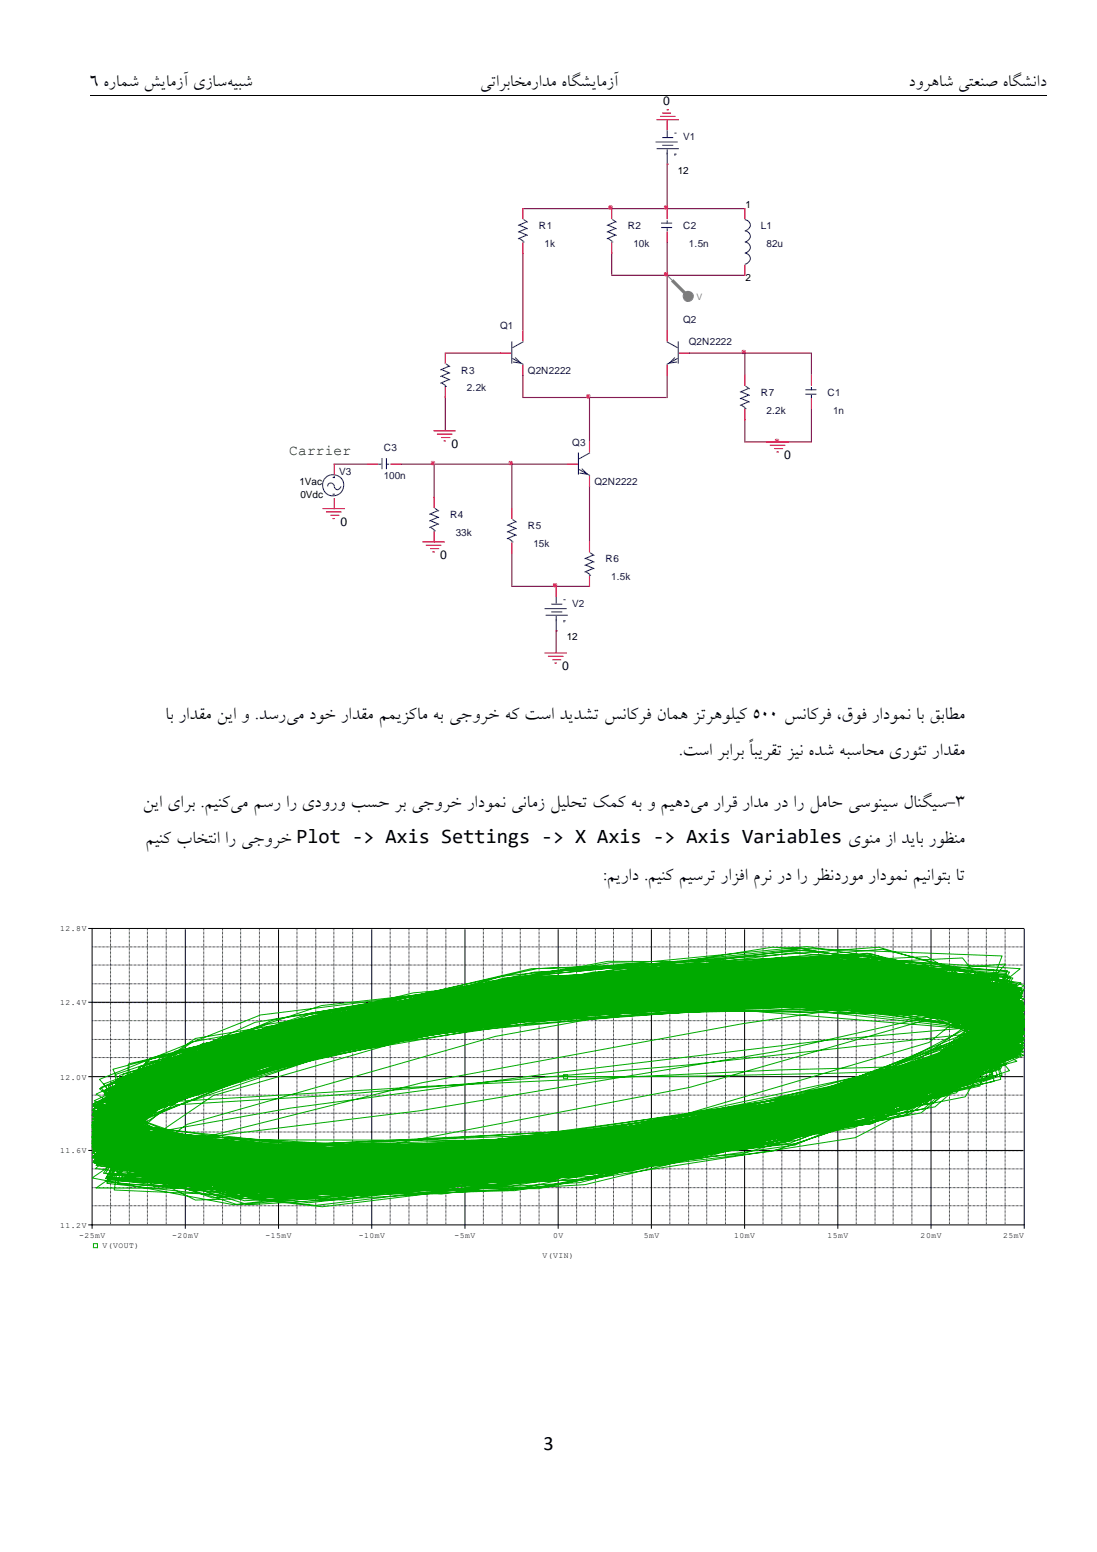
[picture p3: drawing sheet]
<svg xmlns="http://www.w3.org/2000/svg" width="210mm" height="297mm" viewBox="0 0 210 297" stroke-linecap="round" stroke-linejoin="round" font-family="sans-serif">
<defs><g id="words">
<g font-size="3.9">
<text x="32.5" y="137.5">با رادقم ن ای و .دسریم دوخ رادقم ممیزکام هب یجورخ هک تسا دیدشت سان کرف نامه زترهولیک 500 سان کرف ،قوف رادومن با قاب طم</text>
<text x="129.8" y="144.5">.تسا رابرب اً یبرقت ز نی هدش هبساحم یرو تئ رادقم</text>
<text x="27.2" y="154.4">ن ای یارب .مینکیم مسر ار یدورو بسح رب یجورخ رادومن یان مز لیلحت کمک هب و میهدیم رارق رادم رد ار لماح یسونیس لانگیس-3</text>
<text x="27.7" y="161.4">مینک باخ انت ار یجورخ Plot -&gt; Axis Settings -&gt; X Axis -&gt; Axis Variables یونم زا دی با روظنم</text>
<text x="115.3" y="168.4">:میراد .مینک میسرت راز اف مرن رد ار رظندروم رادومن م انی و بت ات</text>
<text x="104" y="277.5">3</text>
</g>
<g font-size="3.7">
<text x="17.2" y="16.4">6 هرامش شیامزآ یزاسهیبش</text>
<text x="91.8" y="16.4">ی اتراب خمرادم هاگشیامزآ</text>
<text x="173.9" y="16.4">دورهاش یتعنص هاگشاند</text>
</g>
<text font-size="2.8" fill="#004000" x="55.4" y="87">Carrier</text>
<g font-size="2.3">
<text x="127" y="20.1">0</text>
<text x="86.4" y="85.7">0</text>
<text x="150.1" y="87.9">0</text>
<text x="65.2" y="100.6">0</text>
<text x="84.3" y="107">0</text>
<text x="107.7" y="128.3">0</text>
</g>
<g font-size="1.9" fill="#000080">
<text x="130.8" y="26.9">V1</text>
<text x="103.2" y="43.9">R1</text>
<text x="104.2" y="47.3">1k</text>
<text x="120.2" y="43.9">R2</text>
<text x="121.2" y="47.3">10k</text>
<text x="130.8" y="43.9">C2</text>
<text x="131.9" y="47.3">1.5n</text>
<text x="145.7" y="43.9">L1</text>
<text x="146.7" y="47.3">82u</text>
<text x="95.8" y="63">Q1</text>
<text x="130.8" y="61.7">Q2</text>
<text x="131.9" y="66">Q2N2222</text>
<text x="88.3" y="71.5">R3</text>
<text x="101.1" y="71.5">Q2N2222</text>
<text x="89.4" y="74.9">2.2k</text>
<text x="145.7" y="75.8">R7</text>
<text x="158.4" y="75.8">C1</text>
<text x="146.7" y="79.2">2.2k</text>
<text x="159.5" y="79.2">1n</text>
<text x="73.5" y="86.4">C3</text>
<text x="109.6" y="85.3">Q3</text>
<text x="64.9" y="90.9">V3</text>
<text x="73.5" y="91.7">100n</text>
<text x="113.8" y="92.8">Q2N2222</text>
<text x="86.2" y="99.1">R4</text>
<text x="101.1" y="101.3">R5</text>
<text x="87.3" y="102.5">33k</text>
<text x="102.1" y="104.7">15k</text>
<text x="115.9" y="107.6">R6</text>
<text x="117" y="111.1">1.5k</text>
<text x="109.6" y="116.2">V2</text>
</g>
<g font-size="1.9">
<text x="129.7" y="33.2">12</text>
<text x="142.7" y="39.8">1</text>
<text x="142.7" y="53.9">2</text>
<text x="57.3" y="92.8">1Vac</text>
<text x="57.5" y="95.3">0Vdc</text>
<text x="108.5" y="122.5">12</text>
</g>
<text font-size="1.7" fill="#808080" x="133.4" y="57.5">V</text>
<g font-size="1.5">
<text x="11.5" y="178.3">12.8V</text>
<text x="11.5" y="192.4">12.4V</text>
<text x="11.5" y="206.6">12.0V</text>
<text x="11.5" y="220.7">11.6V</text>
<text x="11.5" y="235">11.2V</text>
<text x="15.1" y="236.9">-25mV</text>
<text x="19.6" y="238.8">V(VOUT)</text>
<text x="33" y="236.9">-20mV</text>
<text x="50.8" y="236.9">-15mV</text>
<text x="68.7" y="236.9">-10mV</text>
<text x="87" y="236.9">-5mV</text>
<text x="105.9" y="236.9">0V</text>
<text x="123.2" y="236.9">5mV</text>
<text x="140.6" y="236.9">10mV</text>
<text x="158.4" y="236.9">15mV</text>
<text x="176.3" y="236.9">20mV</text>
<text x="192" y="236.9">25mV</text>
<text x="103.8" y="240.8">V(VIN)</text>
</g>
</g></defs>
<g fill="none" stroke="#000" stroke-width=".19">
<path d="M17.2 18.3h183.1M17 177.7h179M17.6 177.8v57.3M21.2 177.7v56.5M24.8 177.7v56.5M28.2 177.7v56.5M31.8 177.7v56.5M35.5 177.9v56.4M39 177.7v56.5M42.6 177.7v56.5M46.1 177.7v56.5M49.7 177.7v56.5"/>
<path d="M53.3 177.9v56.4M56.9 177.7v56.5M60.4 177.7v56.5M63.9 177.7v56.5M67.5 177.7v56.5M71.2 177.9v56.4M74.7 177.7v56.5M78.3 177.7v56.5M81.8 177.7v56.5M85.4 177.7v56.5M89 177.9v56.4M92.5 177.7v56.5"/>
<path d="M96.1 177.7v56.5M99.6 177.7v56.5M103.2 177.7v56.5M106.9 177.9v56.4M110.4 177.7v56.5M114 177.7v56.5M117.4 177.7v56.5M121 177.7v56.5M124.7 177.9v56.4M128.2 177.7v56.5M131.8 177.7v56.5M135.3 177.7v56.5"/>
<path d="M138.9 177.7v56.5M142.6 177.9v56.4M146.1 177.7v56.5M149.7 177.7v56.5M153.1 177.7v56.5M156.7 177.7v56.5M160.4 177.9v56.4M163.9 177.7v56.5M167.5 177.7v56.5M171 177.7v56.5M174.6 177.7v56.5M178.2 177.9v56.4"/>
<path d="M181.8 177.7v56.5M185.4 177.7v56.5M188.8 177.7v56.5M192.4 177.7v56.5M196.1 177.8v57.3M17 191.8h.6M17.7 198.9h178.2M17.7 195.3h178.2M17.7 191.9h178.2M17.7 188.3h178.2M17.7 184.7h178.2M17.7 181.2h178.2"/>
<path d="M17.8 191.8h178M17 206h.6M17.7 216.6h178.2M17.7 213h178.2M17.7 209.6h178.2M17.7 202.4h178.2M17.8 206h178M17 234.4h179M17 220.2h.6M17.7 230.7h178.2M17.7 227.3h178.2M17.7 223.7h178.2"/>
<path d="M17.7 220.2h178.2M17.8 220.2h178M35.5 234.4v.7M53.3 234.4v.7M71.2 234.4v.7M89 234.4v.7M106.9 234.4v.7M124.7 234.4v.7M142.6 234.4v.7M160.4 234.4v.7M178.2 234.4v.7"/>
</g>
<g fill="none" stroke="#00f" stroke-width=".21">
<path d="M125.6 27.2h4M125.8 28.4h4M126.9 27.8h1.9M126.9 26.3h1.9M127.7 25.1v1M127.7 28.7v2.5M129.2 25.5h.2M129.4 29.5h-.2v.2M99.5 45.7l.6 .4M99.5 44.4l1.5 .6M99.5 43.1l1.5 .7M100.1 46.3h.1"/>
<path d="M100.3 42.1l.7 .4M100.7 45l-1.4 .7M100.7 43.8l-1.4 .6M100.7 42.5l-1.4 .6M116.5 45.7l.6 .4M116.5 44.4l1.5 .6M116.5 43.1l1.5 .7M117.1 46.3h.1M117.3 42.1l.7 .4M117.7 45l-1.4 .7M117.7 43.8l-1.4 .6M117.7 42.5l-1.4 .6"/>
<path d="M126.7 43.5h1.9M126.7 42.7h1.9M127.7 42.3v.4M127.7 43.8v.4M142.6 42.1a1.06 1.06 0 0 1 1.1 1 1.06 1.06 0 0 1-1.1 1.1 1.07 1.07 0 0 1 1.1 1 1.07 1.07 0 0 1-1.1 1.1 1.06 1.06 0 0 1 1.1 1.1 1.06 1.06 0 0 1-1.1 1 1.06 1.06 0 0 1 1.1 1.1 1.06 1.06 0 0 1-1.1 1.1M84.6 73.3l.6 .4M84.6 72l1.5 .7M84.6 70.8l1.5 .6M85.2 74h.1M85.5 69.7l.6 .4M85.9 72.7l-1.5 .6M85.9 71.4l-1.5 .6"/>
<path d="M85.9 70.1l-1.5 .7M98 65.4v4.1M98.2 68.6l1.9 1.1M98.6 68.4l1.1 1.1-1.5-.2M100.1 65.4l-1.9 1.1M127.7 65.4l1.9 1.1M129.2 68.4l-1 1.1 1.4-.2M129.6 68.6l-1.9 1.1M129.8 65.4v4.1M142 77.6l.6 .4M142 76.3l1.4 .6M142 75l1.4 .6"/>
<path d="M142.6 78.2h.1M142.8 74l.6 .4M143.2 76.9l-1.5 .7M143.2 75.6l-1.5 .7M143.2 74.4l-1.5 .6M154.3 75.4h1.9M154.3 74.6h1.9M155.3 74.2v.4M155.3 75.6v.5M62.7 93.1a.67 .67 0 0 1 .8-.7 .67 .67 0 0 1 .5 .9 .63 .63 0 0 0 .7 .4 .63 .63 0 0 0 .6-.6M63.8 94.6h.2M64 91.2v.2h-.2"/>
<path d="M72.5 88.8h.4M73.1 87.8v1.9M74 87.8v1.9M74 88.8h.4M82.5 99.7l1.5 .6M82.5 98.4l1.5 .6M83.3 97.3l.7 .5M83.8 99l-1.5 .7M83.8 97.8l-1.5 .6M98.2 99.5l.6 .4M98.6 99.9l-1.5 .6M110.7 86.7v4"/>
<path d="M110.9 89.9l2 1.1M111.4 89.7l1 1-1.5-.2M112.9 86.7l-2 1.1M82.5 101l.6 .4M83.1 101.6h.1M83.8 100.3l-1.5 .7M97.3 100.5l1.5 .7M97.3 103.1l.7 .4M97.3 101.8l1.5 .6M98 103.7h.1M98.6 102.4l-1.5 .7M98.6 101.2l-1.5 .6"/>
<path d="M104.4 116.5h4M104.6 117.7h4M105.6 117.1h1.9M105.6 115.6h1.9M106.5 114.3v1.1M106.5 118v2.5M108 114.8h.2M108.2 118.8h-.2v.2M112.2 109.4l.7 .5M112.2 108.2l1.5 .6M112.2 106.9l1.5 .6M112.9 110.1h.1"/>
<path d="M113.1 105.8l.6 .5M113.5 108.8l-1.5 .6M113.5 107.5l-1.5 .7M113.5 106.3l-1.5 .6"/>
<circle cx="63.8" cy="92.9" r="2.03"/>
</g>
<g fill="none" stroke="#f00" stroke-width=".21">
<path d="M100.1 39.9v1.9M117.1 39.9v1.9M125.8 22.9h4M126.5 22.3h2.7M126.9 21.6h1.5M127.7 31.4h.1M127.7 22.9v1.9M127.7 39.9v1.9M127.7 21h.2M142.6 39.9v1.9M100.1 46.5v1.9M117.1 46.5v1.9"/>
<path d="M127.7 44.4v1.9M142.6 50.8v1.9M85.2 67.6v1.9M85.2 74.2v1.9M95.9 67.6h1.9M100.1 63.3v1.9M100.1 69.9v1.9M127.7 63.3v1.9M127.7 69.9v1.9M130.1 67.6h1.9M142.6 71.8v1.9M142.6 78.4v1.9"/>
<path d="M155.3 71.8v1.9M155.3 76.3v1.9M61.9 97.3h4M62.5 98h2.8M63.4 98.6h1.4M63.8 99.2h.2M64 88.8v1.9M64 95.4v1.9M70.4 88.8h1.9M74.8 88.8h1.9M83.1 82.4h4M83.1 95.2v1.9"/>
<path d="M83.8 83.1h2.7M84.6 83.7h1.5M85 84.4h.2M98 97.3v1.9M108.6 88.8h1.9M112.9 84.6v1.9M112.9 91.2v1.9M146.8 84.6h4.1M147.5 85.2h2.7M148.3 85.9h1.5M148.8 86.5h.2M81 103.7h4"/>
<path d="M81.6 104.3h2.8M82.5 105h1.5M82.9 105.6h.2M83.1 101.8v1.9M98 103.9v1.9M106.5 112.2v1.9M112.9 103.7v1.9M112.9 110.3v1.9M104.4 125h4M105 125.6h2.8M105.8 126.3h1.5M106.3 126.9h.2"/>
<path d="M106.5 120.7h.1"/>
</g>
<g fill="none" stroke="#800040" stroke-width=".21">
<path d="M100.1 39.9h16.8M117.1 39.9h10.4M127.7 31.4v8.3M127.7 39.9h14.7M100.1 48.4v14.7M117.1 52.7h10.4M117.1 48.4v4.1M127.7 46.3v6.2M142.4 52.7h-14.7v10.4M85.2 76.1v6.1M85.5 67.6h10.4M100.1 71.8v4.1"/>
<path d="M100.1 76.1h12.5M127.5 76.1h-14.6v8.3M127.7 72v4.1M132 67.6h10.4M155.1 67.6h-12.5v4M155.3 67.6v4M155.3 78.4v6.2M64 88.8h6.2M76.7 88.8h6.2M83.1 88.8h14.7M83.1 89v6.2M98 88.8h10.4"/>
<path d="M98 89v8.3M112.9 93.1v10.4M142.6 84.6h6.2M142.6 80.3v4.1M149 84.6h6.1M98 112.2h8.3M98 105.8v6.2M106.5 112.2h6.1M106.5 120.7v4.1"/>
</g>
<g fill="#f0f" stroke="#f0f" stroke-width=".21">
<circle cx="142.4" cy="67.4" r=".35"/>
<circle cx="82.9" cy="88.6" r=".35"/>
<circle cx="148.8" cy="84.4" r=".35"/>
<circle cx="127.5" cy="52.5" r=".35"/>
<circle cx="97.8" cy="88.6" r=".35"/>
<circle cx="106.3" cy="112" r=".35"/>
<circle cx="112.7" cy="75.9" r=".35"/>
<circle cx="116.9" cy="39.7" r=".35"/>
<circle cx="127.5" cy="39.7" r=".35"/>
</g>
<circle cx="131.8" cy="56.7" r=".96" fill="#808080" stroke="#808080" stroke-width=".21"/>
<path d="M127.9 52.9l4.1 4" fill="none" stroke="#808080" stroke-width=".21"/>
<path d="M128.7 53.6l3.2 3.2" fill="none" stroke="#808080" stroke-width=".64" stroke-linecap="butt"/>
<g fill="none" stroke="#0a0" stroke-width=".19">
<path d="M55.5 198.1v.6M55.5 198.9h.6M55.6 198.1h.7M56.3 198.2v.7M61.2 197.7v.6M61.2 198.5h.6M61.3 197.7h.6M61.9 197.8v.7M85.4 194.9v.6M85.4 195.7h.7M85.5 194.9h.7M86.2 195v.7"/>
<path d="M90.6 194v.6M90.6 194.8h.6M90.7 194h.6M91.3 194.1v.7M94.9 190.4v.6M94.9 191.2h.7M95.1 190.4h.6M95.7 190.5v.7M115.3 189.7v.7M115.3 190.5h.7M115.5 189.7h.6M116.1 189.9v.6"/>
<path d="M118.9 190.4h.7M118.9 189.6v.7M119.1 189.6h.6M119.7 189.7v.7M131.4 184.6v.7M131.4 185.4h.6M131.5 184.6h.7M132.2 184.7v.7M132.8 185v.6M132.8 185.8h.6M132.9 185h.7M133.6 185.1v.7"/>
<path d="M135 188.2v.6M135 189h.6M135.1 188.2h.6M135.7 188.3v.7M150 187.1v.6M150 187.8h.6M150.1 187.1h.7M150.8 187.2v.6M184.7 199.5v.6M184.8 199.5h.6M185.4 199.6v.7M187.1 198.2v.7"/>
<path d="M187.1 199h.6M187.2 198.2h.7M187.9 198.3v.7M28.2 207.8v.7M28.2 208.6h.6M28.3 207.8h.6M28.9 208v.6M43.7 201.9v.7M43.7 202.7h.6M43.8 201.9h.7M44.5 202.1v.6M55.9 200.8v.6"/>
<path d="M55.9 201.6h.6M56 200.8h.7M56.7 200.9v.7M84.4 219v.7M84.4 219.8h.6M84.5 219h.7M85.2 219.1v.7M106.9 206h7.5a1830.9 1830.9 0 0 0 76.7-1.6l1.1-.8-43.2 1.2-66.3 3-53.6 3.3-8.1 1.1 42.2-2.6 67.8-5.7 53.7-5.9 8-2-34.7 3.1-51.4 6.2-51.1 6.8-33.8 6 6.1 .9 52.4-6.4 68-11.3 43.8-9.9-6.1-1.9-43.7 6.4-61.4 11.3-52.3 13.1-7.3 5.4 42.9-4.6 67.9-13 53.2-15.1 7.3-8.5-38 3.1-59.7 10.7-58.9 16.9-17.5 12.1 34.4 .2 66.1-10.7 59-17.3 17.4-14.1-34.4-2.2-58.3 8.6-61.7 17.8-23.3 15.8 27.1 5.2 63.6-7.5 62.6-16.9 25.2-17.6-27.1-6.9-54.7 4.5-61.7 13-34.2 17.9 17.6 10.5 59.2-.9 66-12.1 34.1-17.3-17.7-11.1-59.1-.8-57.7 9.7-38.4 15.4 4.5 13.3 50.6 3.3 68.1-7.7 45.5-15.9-3.9-14.5-50.9-3.7-58.8 5.6-46.9 11.6-10.4 14.8 40.3 7.4 67.4-2.9 55.2-12.7 10.4-14.5-39.7-6.8-67.4 3.1-48.1 9.2-20.5 12.2 22.4 9.8 59.9 .8 64.9-8.4 30.8-13.7-21.3-9.4-60.8-1.7-50.5 6.1-36.5 10.1-6.2 10.8 33.8 5.4 66.4-2.3 58.3-10.3 16.1-12.4-35.7-6.3-66.4 2.3-45.8 6.8-26.6 9.6 9.1 10.2 52.5 1.6 67.9-7 42.5-12.5-7.7-10-53.4-1.3-51.7 5.9-43.4 9.4-18.6 11.4 28.6 5.7 64.1-3.5 62-11.3 23.5-12.8-28.7-6.6-60.1 3.5-58 9.5-30.8 11.4 13.4 8.3 56.1 .2 67.2-8.9 38.9-13.5-12.2-8.7-56.1-.1-67.1 8.5-35.6 10.1-.2 10.3 45.8 3.3 68.2-5.6 50.7-12.2 3.4-11.6-45.8-3.3-68.2 5.8-43.3 9.1-15.8 10.9 29.7 6.4 64.5-2.6 61.5-11.3 22.6-10.6-19.7-7.9-59.9 1.3-55.1 7.9-36.1 11-1.6 10.5 43.4 2.6 68-6.4 51.6-13.2 4.8-12-44.8-2.8-68.2 6.9-50.2 13.2-9.1 11.2 37.2 4.5 66.8-5.9 57.2-13.9 14.1-13.3-37.2-4.2-66.7 6.1-56.3 14-16.4 13 31.4 5.6 65.1-5.1 60.6-14.4 20.8-13.6-28.6-7.1-64.1 4.7-57.6 11.9-27.5 15 20.6 8.9 60.7-2 65.1-11.6 30.3-14.7-14.4-10.6-57.4-.3-57.4 8-40.3 12.4-3.5 12 43.7 6.4 68-5.8 52.5-14.4 6.1-14.2-43.7-4.9-68 5.9-48.3 12.7-13.2 14 35.7 6.6 66.3-4.2 58.3-13.7 15.8-14.9-35.7-6.5-66.3 4.3-52.9 12.1-22.4 14.5 24.6 8.1 62.5-1.8 63.7-11.6 27.7-15.2-24.7-8.9-62.4 .9-54.5 8.6-32.4 11.2 5.2 12.8 51.7 3.5 68.2-8.2 44.4-14.9-5.1-12.3-51.8-2.3-55.1 6.9-45.8 11.7-15.3 14.2 35 5.9 66.1-4.7 58.8-14.3 16.8-14.9-34.9-6-66.3 4.9-54 12.8-22.4 14.9 26.9 7.7 63.3-3 62.9-13.7 25.4-16-26.8-8-63.5 3-57.4 11.1-29.4 14.5 14.8 10.9 57.5 .4 66.8-9.3 36.6-15.1-14.8-11-57.6-1.9-57.7 6-38 10.2-6.8 12 39.3 7.6 67.3-3.6 55.8-12.6 11.7-13.6-39.3-5.9-67.3 4-48.6 10.4-21.1 12.8 22.9 7.7 61.6-.9 64.3-11 29.6-14.5-21.1-8.9-60.7 1.9-57.8 10.3-35.9 14.1 6.2 10.2 51.1 .5 68.2-11.1 45.2-16-2.3-11.2-48.8-.5-61.6 10.3-49.2 15.9-8.5 13.7 41.9 2.1 67.7-10 54-17.6 8.5-14.6-41.9-2.6-67.8 9.8-53.9 17.9-8.8 15.3 40.9 3.6 67.5-9.3 54.7-18.2 9.7-16.3-41-4.2-67.7 8.7-54.5 18.4-9.9 16.7 40.2 5.1 66.1-7.8 55.8-18.1 11.6-17.6-39.4-6.1-58.3 5.7-59.4 17.2-19 17.3 29.7 9.3 64.5-3.9 61.5-14.9 22.5-18.5-29.8-9.8-64.5 1.9-61.5 14.4-22.6 16.9 23.7 10.9 61.8-.1 64.2-13 28.7-18.2-19.4-10.8-59.7-1.3-57.7 9.9-37.5 16.1 6.1 15 52.2 3.3 67.9-8.2 43.9-14.5-5.7-14.9-52.3-5.5-54.7 4.6-44.3 10.9-17 14 23.6 9.1 62 .5 64.1-9.7 28.5-15-23.7-10.2-62.1-1.4-50.6 6.3-33 10.1-6.3 11.8 31 6.5 65.6-1.1 59.8-10.9 18.9-14-30.2-8.1-64.8 2-52.5 9.3-29.3 12.9 10.1 9.2 53.4 1.4 68-8.6 42.3-14.5-7.8-11.3-53.4-1-57.9 6.7-44.4 11-8.1 13 42.1 5.1 67.9-6 53.7-13.6 8-13-42.2-3.8-67.8 6.5-52.5 13.6-11.5 12.2 35.6 5.1 66.4-5.2 58.3-14 16.1-14.3-35.7-5.1-66.4 5.5-53.5 12.9-21.9 14.3 27.9 7 63.7-3.9 62.4-14 24.5-15.5-27.9-7.2-63.8 3.9-62.2 14.2-24.4 14.8 22.9 8.4 61.8-2.7 64.3-12.5 29.2-16.2-23-9.1-61.8 1.4-57.2 9.9-32.9 12.6 7.1 12.9 52.9 2.8 67.9-9.3 43.2-16.1-6.6-12.8-52.9-1.8-57.8 8.3-45.5 13.4-8.7 14.9 41.9 5.1 67.8-7.2 53.9-15.8 8.7-13.7-40.8-5.4-67.7 5.1-51.7 12.5-13.5 15 37.9 6.9 67-3.2 56.7-12 13.5-14.3-37.9-7.2-67 2.7-48.4 9.4-23.3 12.7 15.6 8.5 57.3 1.5 66.9-8.1 37.1-13.7-14.4-9.9-57.4-1.7-66.8 7.4-33.6 9.7 .4 10.7 46.1 5 68.2-5.3 50.4-12.4 3.2-12-46.1-3.4-68.1 6-44.2 10.4-14.1 11.7 33.2 5.6 65.8-3.8 59.5-12.4 18.6-13.2-33.2-5.2-65.7 4.2-52.3 10.8-26.3 12.9 19.6 7.4 60-1.8 65.5-10.8 31.4-13.1-13.5-9.4-56.8 .3-66.9 9.6-35.5 11.6 3.8 10 49.8 3.6 68.3-7.6 46.7-14-2-11.9-49.9-2.2-58.1 5.9-47.6 10.5-13.4 13.1 38 5.6 67-3.9 56.8-12.4 13.3-13-38-5.3-67 4.5-49.3 10.4-22.5 12.6 22.9 7.3 61.6-1.8 64.3-10.5 29.6-13.9-22.8-7.8-61.6 1.1-53.4 7.8-34.1 11.1 .7 11 44.1 3.5 68.1-7.1 50.6-14 3.2-12.3-45.9-2.9-52.9 5.9-48.7 11.3-25.3 12.2 15.3 7.4 57.3-1 66.7-11.8 37.2-15.7-13.3-9.6-56.8 1.8-67 13.1-36.7 15.1 8.7 10.8 54.1-1.7 67.7-13.6 41.8-17.4-8.7-11.1-54.1 2.5-67.6 14.6-38.8 15.1-1.9 12.2 43.9 2 68-12.4 52.3-19.3 5.7-15.1-44-1.6-68 10.9-49.8 17.6-9.5 16.7 41.2 4.4 66.1-8 55.2-17.5 10.6-17.2-40.3-6.7-54.3 5.6-52.5 13.9-28.7 18.9 19.6 9.8 60-1.8 65.6-13.4 32.6-18.7-19.3-11.6-59.9-.2-59.5 11.4-36.4 17.2 9.5 13.3 54.5 2.6 67.7-9.4 41.1-17.3-9.5-13.3-54.6-3.6-67.7 7.5-39.5 13.3 3 14.1 48.9 6.9 68.3-5.9 47.6-14.9-1-13.3-44.6-6.6-61.2 4.1-49.4 11.1-15.7 13.6 30.4 9.3 64.9-.5 61.1-11.4 21.4-11.5-12.7-10.3-55.3-3.1-53.5 5.4-40.1 10.1-16.2 13.3 25.5 7.7 63.1-.9 63.1-11.5 26.5-14.9-23.6-8.9-61.9 1.6-57 10.4-33.9 14.3 7.7 10.1 52 1.2 68.2-10.7 44.1-16.2-3.8-11.5-50.2-.8-60.6 9.8-48 15.5-8.1 14 42.2 2.6 67.9-9.5 53.6-17.2 8-14.7-42.3-3-67.8 9.2-53.7 17.6-8.4 15 40.8 4.1 67.6-8.7 54.7-17.6 9.7-16.3-41-4.5-67.5 8.2-53.9 17.5-11.1 16.5 39.3 5.7 67.3-7.3 55.8-17.6 11.7-17.3-39.3-6.2-58.1 5.4-59.6 16.5-19.1 16.8 29 9.3 64.2-3.5 61.8-15.6 23.2-18.6-29.1-9.5-64.2 2.8-58.5 12.9-26.2 16.9 20.2 12.1 60.3 .6 65.2-10.2 32-16.7-20.2-12.2-60.3-2.6-65.3 8-30.9 12.4 11.1 12.7 54.7 5.7 67.5-6.1 41-14-9.7-11.9-50.7-4.4-68 4.5-43.3 11.5 6.3 12.2 51.1 4.9 68-4 44.6-11.1-2.1-9.7-42.8-5-68.1 2.3-39.4 6.1-20.2 8.1 11.3 8.6 46.6 2.7 68.3-4 45.7-9.9-3.4-8.7-47.1-3.9-68.3 4.1-35.5 6.1-18.6 7.8 19.5 6.9 55.7 .1 66.4-6.8 33.5-9.6-9.2-7.6-52.5-.9-67.9 6.5-33 6.6-12.6 7.7 30.5 5.4 64.9-3.2 61.1-10.1 21.4-10.8-30.5-4-64.9 4.1-49 8.5-31.7 10.6 10.3 6.7 54.4-1.3 67.7-9.3 41.2-12.9-9.5-7.4-54.5 1-67.6 9.3-37.8 10.2-1.8 9.5 44.6 2.1 68-6.8 51.8-12.7 5.1-11.2-44.6-2.3-68 7-46.5 11.3-14.2 11.5 33.9 4.5 65.8-5.6 59.3-13.2 18.1-13.2-33.8-4.4-65.9 5.8-58.3 13.7-19.8 12.8 27.6 5.9 63.7-4.5 62.5-13.1 24.7-14.7-27.6-6.5-63.7 3.6-62.5 11.3-24.7 13.5 24.3 8 62.3-1.1 63.9-11.3 28-14.5-23-8.6-61.6 2.3-57.5 10.5-34.3 14.1 9.1 9.9 53.4-.1 67.8-10.4 42.6-15.8-7.7-11.4-53.4 .1-60.1 8.5-45.2 13-3.3 13.3 45.8 4 68.2-8.2 50.6-15.4 3.3-13.3-45.8-2.8-68.2 8.2-49.4 15.3-6.7 13.2 41.6 4.1 67.7-7.4 54.1-15.7 8.9-14.6-41.6-4.2-67.7 7.3-53.2 15.6-11.2 14.4 37.9 5.5 66.7-6.4 57-15.8 13.5-15.8-37.7-5.6-66.9 6.2-56.4 15.6-15 15.4 34.3 7 66.1-5.2 59.1-15.6 17.4-16.7-34.4-7.1-66 4.9-59 15.5-18 15.9 30.9 8.3 65-3.6 60.8-13.9 21.2-16.7-30.9-8.8-65 2.3-55.2 11.8-26.8 15.6 16.3 10.9 57.9 .6 66.6-10.8 36.2-17-15.4-11.4-58-1.1-66.5 9.3-35.1 13.5 9 12.8 53.6 4.1 67.8-7.3 42.3-14.9-7.8-13.4-53.5-3.5-58.3 5.3-44.8 10.7-7.2 13.6 42.5 7.4 67.8-3.4 53.5-10.5 7.8-13.1-42.3-6.5-67.8 2.3-43 7-21.1 9.8 17.6 10.4 56.6 1.6 66.5-7.8 35.8-11.5-11.9-9.5-55.1-2.1-52.2 4.9-40.2 8.1-17 12.3 34.8 5.6 66.1-2.8 58.8-11 17-12.2-34.8-5.3-66.1 3.6-48.7 8.2-26.6 10.7 14.4 9.1 57.3-.5 66.7-9.3 37.3-13.3-14.4-8.3-57.3 .3-66.9 9-34 10.2 1.8 10 47.8 2.8 68.2-6.3 49-11 .9-11.3-47.8-3.7-53.4 3.9-49.3 8.8-21.7 10.2 20.8 7.3 60.6-.5 65.1-8.1 31.6-11.9-20.4-7.6h-60.6l-48.9 5.8-36.7 9-10.2 9.2 31.6 4.7 65.5-3.2 60.1-11 19.5-11.8-32.4-5.4-57 3.9-53.9 9-31.6 11.1 8.7 8.4 54.1-.4 67.8-10.3 41.7-14.1-8.1-9.1-53.4 1.3-60.5 9.2-42.6 13-7 11.9 43 1.6 67.9-9.1 53-15.7 7.1-12.7-43-1.8-68 9.4-53 16.3-8.2 12.9 40.2 3 67.5-8.9 55.2-16.8 10.4-14.6-40.2-3.4-57.9 7-59.2 16.5-18.4 15.2 29.9 6.6 64.6-5.9 61.3-16.4 22.4-17.2-30-7.2-64.5 5.4-61.4 16.6-22.5 17.2 27.9 9 63.8-5.7 62.3-17.1 24.5-18.4-27.9-8.1-63.8 4.7-58.5 14.3-28.3 18.6 24.2 10.1 62.1-1.9 63.9-13.2 28.3-18-24.2-10.9-62.1 .1-57.4 10-31.7 13.4 8.7 14.9 54.2 4.2 67.7-8.9 41.7-16.6-8.7-14.3-54.2-3.2-55.7 7.3-43.8 13.8-10.4 15.9 39.4 6.8 67.3-6.7 55.6-16.2 11.3-16.1-39.7-5.8-67.4 6.4-54.9 15.9-12.9 15.8 36.5 6.8 66.6-5.3 57.8-15.7 15-16.9-36.6-7-66.6 5-57.7 15.7-15.6 15.9 33.1 8.1 65.6-3.9 59.7-15.1 18.7-17.1-33.1-8.2-65.6 3.4-59.7 13.6-18.7 16.7 33.1 8.8 65.7-2.2 59.7-12.1 18.6-15.8-33.1-9-65.7 1.2-59.7 10.8-19.3 13.1 23.3 9.3 61.8 1.4 64.2-8.2 29.1-13.7-23.2-9.6-61.8-1.4-64.2 7.2-27 10 7.2 9.3 46.2 4.3 68.3-3.6 48-11.1-.5-11.1-48.5-4-68.3 4.2-44.6 9.1-8.8 9.3 27.8 5.5 64.2-1 61.9-8.4 23.3-11-28.9-6-64.2 1.4-56.8 7.2-23.7 7-1 7.3 39.5 3.4 67.5-4 55-10.3 10-10-40.6-2.9-67.6 5.1-42.9 7.9-24.3 9.9 18.2 5.8 59.4-2.1 65.8-9.4 33.9-12.1-17.8-6.3-59.3 2.1-65.9 9.5-32.1 9.8 7.1 7.2 51.7 1.2 68-8.2 44.6-12.7-3.2-9-49.7-.4-55.1 7.2-48.2 10.9-17.4 11.5 31.7 4 65.2-6 60.5-13.7 20.3-12.1-31.2-5.4-52.8 4.6-57.6 11.8-34.7 14.5 12.5 8.1 56.1-2.3 67.1-11.9 38.9-15.7-12.2-9.1-56.1 1.2-67.1 11-37.6 13.2 5.4 11.3 50.7 1.9 68.3-8.3 45.5-14.8-3.5-12.7-50.8-2.5-68.3 8-43 12.4-3.8 12.7 43.4 5.4 67.9-6.7 52.8-14.6 6.6-13.9-43.4-4.1-67.9 6.8-51.8 14.5-9.7 13.2 38.2 5.4 66.7-5.7 56.8-14.7 13.2-14.9-38-5.4-67 5.8-56.6 14.9-14.4 14.1 33.6 6.5 65.9-4.7 59.4-14.8 18.2-15.6-33.6-6.7-65.9 4.5-57 12.8-21 15.8 31.2 7.8 64.9-2.8 60.8-11.2 21-14.6-31.2-8.5-64.9 1.1-60.9 9.9-21 11.9 18.6 9 59.4 1.5 65.9-7.3 33.7-13-18.1-9.5-59.4-2-51.5 5.4-38.2 9.6-9 10.1 30.1 5.7 65.1-1.5 60.6-9.4 20.8-12.5-31.4-6.6-65.1 1.5-60.6 9.2-20.8 9.8 14.5 7.3 56.6 1.2 67-7 38.3-11.6-13-8.3-56.6-1-67 6.8-31.8 7.6-6.3 8.2 38.3 5.3 67.2-3.9 56.5-10.6 12.6-10.8-38.4-3.6-67.2 4.7-45.5 8.5-25.1 10.7 18 6.1 59.1-1.8 65.9-9.5 34.3-11.3-14.1-7.8-56.6 .6-54.3 7-39.3 10-10.9 11.5 39.3 2.9 67.4-6.1 55.7-11.3 11.4-11.6-39.5-4.4-53.1 3.8-53.1 9.7-30.3 13.1 19.1 6.5 59.8-1.9 65.6-10.3 33.2-13.3-18.9-7.5-59.8 1.4-54.5 8.6-38.7 12.2-1.7 9.3 44.3 2.3 68-6.7 52-13.1 5.4-10.8-44.3-3.3-68 5.4-48.7 10.5-10.5 12.1 38.4 4.5 67.3-4 56.1-10.9 12-11.8-39-4.8-67.1 3.9-56.1 10.5-12.9 11 31.7 5 65.4-2.5 60.1-9.9 19.5-10.5-27.9-6.5-63.9 2.1-48.9 6.7-31.4 9.2 1.5 9.2 43.7 2.6 68.3-6.5 50.6-12.5 3.2-10.5-45.8-1.9-52.1 5.8-48.3 9.6-26.6 12 20.6 6.8 60.6-4.2 65.2-13.1 31.3-12.9-18.2-7.2-59.3 3.8-63.2 11.8-34.7 14 9.9 9.1 54.7-1.4 67.7-11.1 40.8-15.7-9.9-9.9-54.7 .3-57.6 8.2-43.2 12.3-7.9 12.8 40 5.3 67.6-7.2 55.2-15.3 10.7-14.2-40-4.1-67.5 7.2-54.3 15.2-13 14.2 36.1 5.3 66.3-6.2 58.1-15.6 15.6-15.6-35.9-5.5-66.5 6-57.5 15.5-16.9 15.4 32.5 6.8 65.4-5.1 60.1-15.5 19.5-16.7-32.5-7.1-65.5 4.9-60.1 15.5-19.7 16.1 29.1 8.2 64.3-3.7 61.8-15.1 23-17.4-29.2-8.5-64.3 3.4-58 12.4-26.5 15.9 19.8 11.3 60.2 .3 65.5-11.2 32.2-15.5-17.5-12.6-58.8-2.3-55.3 7.9-39.1 13.9-1.1 13.9 42 5.2 68.2-4.6 52.1-14.4 5.6-15-44.1-6.1-68.1 4.7-47.5 12.2-13.6 14.2 32.5 7.7 65.6-2.1 59.8-11.5 19.7-11.9-19.5-9.8-59.9-1.5-52.2 6.4-35.6 10.2-9.5 12 29 6.3 64.9-1.3 61-11.1 21.5-14.2-28.5-8.2-64 2.3-54.3 9.9-30.2 13.5 11.5 9.4 54.9 .5 67.5-9 40.7-12.8-10-11.3-54.8-1.8-67.6 7.9-39.6 13.1 2.5 9.5 47.7 3.6 68.3-5.5 48.9-12.2 1-10.8-46.2-4-68.3 4-49.7 10.5-4 10.6 38.8 4.7 67.4-2.8 55.2-9.6 10.5-10.9-40.2-4.8-67.5 3.1-40.8 6.5-25.7 9.2 6.6 6.9 50 2.2 68.2-7 46.5-11.9-2.7-8.5-50.1-1.5-52 5.4-45.8 9-22.2 10.5 22.8 6.4 61.6-3.5 64.4-11.4 29.4-12.9-22.9-6-61.6 3.5-55.9 9.4-34.1 12 6.7 9 52.6 .2 68-9.4 43.4-14.5-6.6-9.6-52.8-.6-57.8 7-43.6 10.9-13 12 34.4 6.1 66-5.5 59.1-13.9 17.4-13.9-34.4-4.8-56.5 4.3-54.5 11.5-31.1 14.2 13.6 8.6 56.5-1.3 67-11.1 38.4-15.7-13-9.6-56.5 .2-67.1 10.3-36.2 12.4 5.1 12 51 2.4 68.2-7.4 45.4-14.1-4.1-12.6-51-3-68.1 7.2-42 11.4-5.3 12.1 41.5 6 67.6-5.4 54.3-13.7 8.9-13.5-41.5-4.6-67.8 5.8-49 12-16.7 13.4 32.4 6.5 65.3-3.9 60.2-13.4 19.8-14.6-32.4-6.4-65.4 4.1-54.3 11.9-25.8 14.4 21.1 8.2 60.9-1.8 65-12.6 31-15.9-20.5-9.4-60.6 2.5-62.5 10.9-33.7 14 12.7 9.1 55.8 2.2 67.4-9.3 39.5-14.9-11.4-11.5-55.7-.9-57.7 7.1-42.2 11.2-4.5 13.1 44.9 5.2 68.2-6.3 51.3-13.9 4.5-12.8-44.9-3.7-68.2 6.6-50.3 13.6-8.3 12.1 38.3 5.1 67.2-5.5 56.3-14 12.8-14-38.4-4.8-67.2 5.7-51.8 12.7-18.9 14 30.3 6.7 64.7-4 61.2-12.7 21.7-14.9-30.3-7.1-64.7 3-55.9 10.4-26.8 13.4 16.5 9 58.1 .3 66.5-8.3 35.7-13.6-15.8-9.8-58.1-1.5-66.5 7.3-32.4 9.4 1.1 10.4 46.3 4.7 68.2-4.3 50.2-11.7 2.7-11.6-46.4-3.9-68.3 5-41.8 8.4-16.5 10.4 27.8 7.1 63.8-1.4 62.4-10.4 24.1-11.1-20-8.3-60.4 1.7-54.4 7.7-35.8 10.9-1.3 10.1 44.2 2.2 68.1-6.3 51.1-12.3 3.9-10.3-45.3-4-54.6 4.4-49.8 9.4-23.3 10.9 19.4 8.3 60-1.9 65.5-11.4 31.2-11.3-8.6-8.9h-52.7l-57.9 7.7-42.5 10.8-13.1 11.6 38.2 5 67-6.3 56.6-14 13.1-13.1-38.1-3.8-57 5.1-53.1 11.7-28 13.8 18.5 7.7 59.5-2.5 65.8-11.7 33.5-15.7-18.3-8.7-59.5 1.4-58.5 10.7-37.9 15 3.5 10 48.5 2 68.3-8.8 48-15.8-.5-12.1-48.5-3.4-54.8 6.4-47.5 11.7-20.3 15.2 30.2 7.5 64.7-3.6 61.2-12.8 21.8-15.6-30.1-7.9-64.7 2.4-54.5 10-27.6 13.5 15.3 10.9 56.9 1 66.7-8.8 36.9-14.9-14.5-10.7-57.5-1.8-66.8 7.9-34.5 11 3.4 11.4 48.9 5.2 68.3-6.1 47.8-13.3-.9-12.5-49-3.4-58.8 4.7-50.2 11.3-10.8 13 40 5.5 67.6-4 55.2-12.2 10.7-12.8-40.1-5-67.4 4.5-47.7 10-20.8 12.3 23.8 7.1 62-1.7 64.1-11.2 28.5-14.1-23.3-7.3-61.9 1.9-54.9 8.7-33.6 11.1 2.5 10.9 48.7 2.7 68.3-8.4 47.9-14.6-.8-11.8-48.8-1.5-58.3 6.6-48.1 12.1-14.7 13.6 36.9 5 66.8-5.5 57.5-13.9 14.5-13.8-36.9-5-66.7 5.6-52.7 12.7-20.6 14 28.6 6.8 64.1-4 62-13.8 23.5-15.3-28.7-6.9-64.2 3.8-61.5 12.9-24 15.2 28.3 7.7 63.9-2.7 62.3-11.9 24-15-28.3-8.9-63.9 2.6-60.5 10.5-25.6 12.5 18.4 9.6 59.2 1 66-9.7 33.9-14.4-14.2-8.9-56.8-1-67 8.4-37.1 13 5.7 9.4 50 3.1 68.3-5.9 46.4-12.2-2.7-10.5-49.1-4.4-58.6 4.4-44.5 8.6-18.1 10.5 25.3 7.7 62.7-.9 63.4-9.1 27.1-12.5-25.3-7.3-62.7 .8-48.1 6.5-35 9.9-3.8 9.4 40.7 3.7 67.7-4.9 54.3-11.8 9.2-11.5-41.3-3.6-67.7 5.5-46.2 10-20.3 11.4 26.5 5.9 63.3-3.2 62.9-11.9 25.8-13.4-26.5-6.4-55.8 3.5-58.4 9.7-34.4 12.5 8.1 9.2h53.6l67.8-8.4 42.2-13.5-8-9.6-53.7-1.3-57.8 5.6-44.4 10.5-7.7 11.9 42.5 4.2 67.8-4.9 53.5-12.1 7.7-11.8-42.5-3.7-67.9 5.5-45.8 10.2-18.6 11.7 27.9 5.9 63.9-3.2 62.2-12 24.3-13.3-28.1-6.1-63.8 3.6-62.3 11.6-24.3 13.5 27 6.4 63.4-2.9 62.8-11 25.3-13.5-27-6.8-63.5 2.3-52.7 8.4-31.5 10.4 3.7 10.1 49.1 2.7 68.2-7.2 47.5-13.6-1.3-10.4-49.1-2.5-58.4 5-44.3 9.1-19.2 11.3 25.2 7.5 62.6-1.5 63.6-9.9 27.1-13.1-25.2-7.4-62.8 1.1-50.5 7.6-35 11.2 1.6 9.6 48 2.4 68.3-6.4 48.5-12.9 .5-10.3-47.7-3.3-53.8 4.8-48.4 9.8-21.8 11.5 22.9 8 61.8-2.6 64.3-10.2 29.2-13.5-23-7.5-61.8 1.3-52.9 7.6-34 10.9 .3 10.7 43.6 3.3 68.2-7.1 51-13.7 3.7-12.1-45.6-2.8-52.9 6.1-48.8 10.4-26 13.7 22.8 7 61.6-3.2 64.4-13.1 29.4-15.1-22.9-8-56.1 3.4-59.4 10.5-35.6 13.7 5.4 10.9 52.1 .9 68.1-8.7 44.1-14.6-5.4-11.1-52.1-3-53.7 5.4-42.5 9.5-20 14.2 32.1 7.2 65.4-2.6 60.2-11 20-13.8-32.1-7.3-65.3 2-60.3 10.2-20.2 12.7 23.3 7.2 61.9-.2 64.2-8.6 28.8-12.9-22.8-8.1-61.7-.1-48.8 5.7-33.9 8.7-9.4 10.3 29.6 5.1 64.9-1.9 60.9-10.6 21-12.4-31-6.6-65 3.8-52.3 9.5-29 12 14.9 7.3 57.3-1.1 66.7-9.6 37.1-13.6-14.2-8.1-57.3 .7-66.7 9.3-34.3 10.5 2.3 9.9 48.2 2.6 68.3-8 48.4-13.9 .2-11.1-48.1-1.3-58.2 6.8-47.2 10.9-18.1 12.3 29 6.1 64.2-4.2 61.7-12.1 23.3-14.2-29.1-7-58.5 3.4-57.9 10.1-30.8 12.7 12.2 9.6 56.1 .1 67.3-8.5 38.7-13.6-12.2-10.6-56.1-.9-57.2 6.3-41.9 10.2-4.2 12 45 4.6 68.2-5.8 51.2-12.8 4.5-11.8-45-3.1-68.2 6.4-45.8 11.2-13.9 11.8 33.9 5.1 66-4.6 59.2-13 17.8-13.3-33.9-5-66 4.7-55.6 11.5-22 13.7 30 6.3 64.6-3.4 61.3-11.5 22.3-13.6-30.1-6.6-64.6 2.7-53.1 8.9-28.4 11.3 7.2 8.7 51.6 2.1 68.2-6.7 44.7-11.2-4.8-10.9-51.6-3.2-53.1 4.3-45.6 9.1-18 12.2 29.8 5.3 64.7-2.5 61.1-10.8 22.1-11.4-24.8-7.2-62.5 3.1-55 9.7-34 12.5 9.4 8.4 53.6-1.1 68-11.3 42.1-14.8-8.4-9.2-53.8 2.2-67.7 12.8-40.5 13.6 .9 10.2 46.9 .2 68.1-10.9 49.9-16.7 2-12.6-46.9-.5-68.3 11.1-49.6 17.4-3 13 45.3 1.7 68.2-9.9 51.1-17 4.1-14.6-45.3-3-68.2 9.2-51.1 17.3-5.1 14.5 43.5 4 67.9-7.9 52.8-16.1 6.5-15.7-43.5-5-68 6.8-52 15.8-8.6 15.1 39.9 6.2 67.4-5.8 55.5-15.6 10.7-16.2-39.9-6.3-60.5 4.5-53 13.1-22.6 15.9 23.5 9.2 62-1.1 64.1-13.2 28.8-17.2-21.4-10.7-60.9 1.4-64.9 12.7-30.9 17.4 20.8 10.4 60.7-.6 65-11.1 31.4-16.6-20.8-10.8-60.7-1-55.1 8.6-36.7 14.1 4.1 13 48.2 3.8 68.3-6 47-13.7-1.7-12.5-47.1-5.2-68.3 3.8-48.4 11.3-.4 12.7 44.7 5.5 68.3-2.9 50.4-11.1 3.2-12.1-45.6-5.1-68.1 3.6-41 7.4-18.3 9.7 21.1 8.2 57.6 .8 65.7-7.2 33.2-11.8-18.4-8.1-59.7-1-50.2 5.3-37.9 8.8-10.8 9 28.9 5.1 64.4-2.2 61.7-9.2 22.6-11.4-29.6-5.8-64.4 2.3-56.1 8.1-25.7 8.6 4 7.2 47.9 2 68.3-5.6 48.6-10.8 .5-8.6-47.8-2.8-53.5 4.2-44.6 7.5-24.6 9.1 14.6 7.7 57.5-1.6 66.7-10 36.9-12.4-14.5-6.6-57.5 2.1-66.8 9.9-35.1 10.6 6.2 8.9 51.6 .1 68.2-9.8 44.7-13.8-3.9-8.6-50.3-.3-57.1 8.1-47.9 12.1-13.3 12.3 36.8 3.6 66.6-8.1 57.6-15.4 14.7-13.3-36.7-3-66.7 8.4-57.1 15.9-15.9 13.8 33.7 4.1 65.9-7.5 59.4-16.6 18.1-15.5-33.8-4.8-56.4 5.9-62.7 16.2-24.7 15.9 22.9 8 61.9-4.3 64.2-13.3 29.2-16.9-23.2-9.5-61.7 1.5-64.2 12.1-28.9 14.3 15.6 11.1 57.3 1.8 66.8-10.7 37-16.4-14.3-11.2-57.1-1.3-66.9 9.3-36.1 12.9 7.3 12.7 52.3 4.3 68-8 43.9-15.1-5.7-13.1-52.3-3.1-53.8 6.4-44.6 11.2-17.3 14.6 33 7.2 65.6-3.6 59.9-13.6 19-15.4-33-7-65.6 3.5-54.2 11-24.8 13.9 20.4 9.9 60.5-.2 65.2-10.3 31.6-15.1-20.4-10.1-60.5-.7-53.3 7.7-37.3 12.6v12l43.9 4.1 68.2-5.1 50.9-12.6 3.9-11.9-42.6-5.3-68.1 3.2-52.5 10.6-7.3 11.8 35.9 5.7 66.9-1.8 57.2-9.3 13.9-11.7-37.3-6-66.9 1.8-42.4 5.9-25.6 7.4 4.7 9.4 47.4 3.4 68.2-5.1 47.3-11-1.3-9.9-49.3-2.3-52.3 4.7-47.9 8.7-21.1 9.5 20 7 60.5-2.7 65.2-11.1 32-11.5-16.3-6.9-58 2.3-58.3 9-38.4 10.7-3.5 8.8 42.7 2.9 67.9-7.7 53.2-14 7.5-11.7-42.6-1.7-67.9 8.3-51.8 14-11.2 11.8 36.8 3.5 66.7-7.5 57.5-15.1 14.7-13.8-36.7-3.7-66.8 7.7-56.5 15.3-16.6 14.1 33 4.9 65.6-6.7 59.9-15.9 19-15.7-33-5.4-65.6 6.6-59.3 16-19.8 15.8 30.2 6.7 64.7-5.7 61.2-16.1 21.8-17.1-30.1-7.2-64.7 4.9-56.8 13.5-26.6 17.4 25.8 9.3 62.9-2.5 63.3-12.8 26.5-16.9-25.8-9.8-62.9 .9-56.3 9.7-30.8 12.8 9.9 13.7 54.8 3.5 67.6-8.3 40.8-15.5-9.9-12.3-54.4-3.3-58.7 5.1-41.5 10.3-10.2 12.7 35.6 8.3 66.4-1.4 58.3-10.3 15.9-13.8-35.5-7.9-66.5 1.1-50.4 7.3-23.2 9.6 8.5 9.2 47.3 4 68.3-4 46.9-10.4-2-9.8-45-5-68.2 3.4-38.6 6.6-18.5 8.6 18.2 7.5 55.1 1.3 66.8-6.5 36.6-9.9-14.4-8.9-57.4-1.2-50.7 4.5-39.3 7.9-14.9 9.6 26.9 4.8 63.5-2.2 62.7-9.9 25-11.4-27.2-5.7-60.4 3.4-58.6 8.8-30.7 9.8 11.8 7.8 55.4-.5 67.4-8.6 40-12.4-11.1-7.7-55.4 .5-67.4 8.6-35.5 9.5-3 9.3 43.1 2.7 67.9-5.7 53-12 7-11-43.2-3-68 6.2-46 10.3-17.4 11 29.7 5.3 64.6-4.3 61.5-12.3 22.4-11.8-27-6.2-63.4 4.1-58.3 10.7-28.5 12.4 15.8 8.3 58.3-1.5 66.3-11.6 35.7-14.9-15.6-9-58.2 2.3-64.6 10.5-36.7 13.1 8.4 8.9 52.6 2 68-9 43.4-14.5-6.6-11.3-52.7-.7-57.9 7-45 11.1-9.5 13.1 41.2 5 67.6-6.3 54.5-13.9 9.5-13.1-41.2-3.7-67.7 6.6-53.4 13.9-12.3 12.6 35 5.2 66.3-5.7 58.5-14.4 16.6-14.3-35.1-5.3-66.2 5.8-58.2 14.6-17.7 13.9 30.3 6.5 64.8-4.5 61.1-13.5 21.7-15.4-30.4-7.1-64.7 3.3-61.1 12.6-21.7 15.1 30.4 7.7 64.7-2.4 61.1-11.6 22-13.1-24.5-9.1-62.4 .7-63.7 9.8-26.8 12.2 13.1 9.5 56.1 2.1 67.2-7.5 38.9-13.3-12-10.1-56.1-2.1-67.3 6.7-34.8 9.3-2.4 10.4 43 5.7 67.9-4.4 53-11.9 7.1-12.1-43-4-68.1 5.2-45.1 9.7-18.4 11.6 26.7 6.3 63.3-2.5 62.9-11.4 25.4-13.3-26.8-7.1-60.3 3.3-58.6 9.7-32 12 12.8 8.6 55.6 .3 67.4-8.9 39.6-13.7-11.3-9.1-55.7-.5-67.3 8.4-36.3 10.6-.3 10.5 45.8 3.5 68.3-6.1 50.6-13.1 3.2-11.8-45.9-3.1-68.2 6.7-45.6 11.6-12.4 11.8 35.6 5 66.4-4.9 58.3-13.2 16.1-13.4-35.7-4.8-66.4 5.2-52.4 12-23 13.4 26 6.8 63-3.4 63.2-12.1 26.3-14.6-25.9-7.3-63.1 2.7-55.4 9.5-31.4 11.6 5.4 10.4 50.1 2.7 68.2-8.8 46.4-15-2.4-12.1-50.1-1.7-57.2 8.1-47.9 12.6-13.6 14.2 37.1 5 66.7-7.5 57.3-15.9 14.2-14.8-37.1-4.2-66.7 7.5-56.5 15.9-15.8 15.2 34.2 5.4 65.9-6.6 59.1-16.4 17.7-16.3-34.1-5.9-66 6.3-58.7 16.3-18.5 16.4 31.6 7.1 65.2-5 60.5-15.2 20.4-17-31.6-8.1-65.2 3.6-60.5 12.3-20.5 15.8 30.3 9.3 64.7-1 61.1-10.8 21.8-15.1-29.9-9.3-64.6-.1-50.2 7.3-29 10.7 5.2 13.1 47.2 4.2 68.3-5.3 47.3-13.2-1.6-12.9-49.3-4.1-68.3 5.6-41.7 9.9-10.4 11.8 35.8 7.6 66.4-3.2 58.1-12.2 15.8-13.5-35.8-6-66.5 3.7-50.3 9.2-24.2 12.1 19.2 9.6 59.9-.9 65.6-11 30.5-11.2-3.9-8.7-48.3-3.2-54.3 5.6-47.9 11.3-21.3 12.5 22.4 6.3 61.3-1.8 64.6-11.8 28.8-11.9-9.4-9.5-53-.8-57.3 7.4-41.8 10.8-14 12.4 35.9 6.2 66.5-5.1 57.9-13.8 15.3-14-36.2-5.1-66.5 5.4-52.9 12.4-21.6 14.1 27.8 7 63.8-3.7 62.4-13.6 24.5-15.4-27.7-7.1-63.8 3.7-57.2 11.3-28.7 14.3 16.1 10 58.4-.3 66.3-11.8 35.6-16.4-13.9-10.7-56.6 .5-60.9 10-39 13.1-.5 14 47.9 3.4 68.1-9.4 48.8-16.6 .5-13.8-47.8-2.6-68.3 9.4-48.7 16.8-1.9 13.7 45.5 3.5 68.2-8.6 50.9-16.9 3.5-14.9-45.5-3.8-68.2 8.5-49.9 16.4-6.1 15.1 42.9 4.7 66.9-7.2 53.7-16.7 8-16-42.2-5.1-67.9 7-52.9 16.2-9.9 15.8 39.4 6.3 67.3-6.1 55.8-16.1 11.6-16.7-39.4-6.4-59.7 4.3-57.4 13.8-19.3 16.8 32.8 8.6 65.5-2.6 59.9-11.4 19.3-15.4-32.8-9.4-65.4 .6-60 9.9-19.6 13.6 22.9 8.8 61.8 1.6 64.3-7.7 29.2-13.1-23-9.5-61.5-2-50.5 4.9-34 8.7-7.2 10.3 28.4 5.9 64.7-.2 61.2-9.1 21.7-12.3-26.4-7.3-63.3 1.1-49.2 6.6-31.9 9.2-2.2 9.9 39.4 3.9 67.6-5.4 54.3-12.3 8.9-11.6-41.5-3.2-67.8 6-47.7 10.9-18.2 11.6 29.5 5.5 64.4-4.4 61.5-12.5 22.8-12.2-26.5-6.6-63.3 4-58.8 10.9-28.7 13 16.1 8.4 58.3-1.4 66.4-11.6 35.6-15.3-15.7-9.4-58 2.2-65.4 10.8-36.3 13.1 8.7 9.2 53 2.2 68-9 43-14.6-7.1-11.5-53-.8-57.9 6.8-44.8 11.2-8.9 13.1 41.7 5.3 67.7-6.2 54.2-13.9 8.7-13.1-41.7-3.9-67.7 6.4-53 14-11.9 12.5 35.5 5.2 66.4-5.4 58.3-14.2 16.2-14.4-35.6-5.4-66.4 5.7-53.9 13.1-21.6 14.6 28.3 6.9 63.9-4 62.1-14.1 24.2-15.8-28.3-7.1-63.9 3.8-61.9 11.8-24.4 14.9 26.4 8.7 63.2-1.4 63-10.8 25.9-14.6-26.3-8.9-63.3 .6-52.2 7.7-31.4 10.1 3.2 12.7 50.6 4 68.3-7.1 45.8-14-3.2-12.2-50.6-2.6-53.1 5.7-45.9 10.6-20.4 13.3 28.4 7.1 64.1-3.1 62.1-11.7 23.9-14.4-28.4-7.9-64 2.9-58.8 10.2-27.1 13.6 22.6 8.6 61.6-.8 64.4-8.9 29.6-13.1-22.6-8.6-61.7-.3-55.4 6.3-31.3 8.2-4.9 9.8 40.2 6.1 67.4-3.9 55.3-11.4 10.6-11.8-40.1-4.4-67.6 4.7-46.1 9.2-22.2 11.3 21.5 6.7 60.8-1.7 65-9.8 30.9-13.2-21.2-7.3-60.8 1.3-53.2 8.2-37.4 11.9-.4 9.3 45.8 2.3 68.2-6.6 50.7-12.7 3.4-10.5-45.8-3.2-68.2 5.3-48 10.4-7.9 11.5 39.6 4.2 67.6-3.9 55-10.7 10.3-11.3-40.6-4.9-59.5 4-48.4 8.9-26.6 10.9 14.8 7 57.1-1 66.8-9.1 37.4-12.8-13.9-7.9-57.2 .8-66.9 8.9-34 9.9 .5 8.4 46.2 3.2 68.2-6 50.3-12.3 3-10-46-2.9-68.3 5.3-47.3 10.1-8.1 11.2 38.5 3.9 67.3-4 55.7-10.5 11.3-11.1-39.6-4.2-67.2 4-55.8 10.2-12.4 10.3 30.5 4.6 65.1-2.7 60.6-9.6 20.8-10.3-27.6-6-63.8 2.3-48.9 6.8-32 9.3 1.8 8.8 45.2 2.1 68.3-7.2 49.6-12.6 1.8-10-47-1.2-53.4 6.4-49.1 10.3-23.1 11.9 25.3 5.7 62.8-5.7 63.4-13.7 27-13.8-25.3-4.9-62.8 5.8-59.6 12.4-29.9 12.6 17 8.8 58.7-3 66.2-13.6 33.5-14.7-11.6-9.1-55.7 1.9-67.2 12-37.3 13.5 2.3 11.6 48.2 2.1 68.3-8.7 48.4-15.7v-13.5l-48.2-2.9-58.8 6.3-48.7 12.5-14.6 14.9 37 6.3 66.8-4.2 57.4-13 14.5-14.5-37-6.8-66.8 3.6-50.7 9.9-22.3 12.7 21.8 10.4 61.1-.7 64.7-11.3 30.3-15.1-19.5-8.6-59.9 .3-55.8 9-37.8 13.6 3.3 11.2 50.3 2.5 68.3-7.8 46-14.7-3.1-11.4-50.3-3.7-54.3 5.6-46.4 10.7-18.8 13.6 29.1 7.6 64.3-2.6 61.8-11.4 23-14.5-29.2-7.9-64.3 2-61.8 10.5-22.9 12.6 19.9 8.4 59.9 .4 65.5-8.6 32.5-13.5-19.5-8.9-60.1-1.1-50.2 6.3-37.4 10-8.5 10.9 33.3 5 66.1-2.9 58.8-11.6 17.1-12.8-34.7-5.8-66.1 3.6-49.8 8.8-25.9 11.4 16.1 9.3 58.3-.5 66.4-9.5 35.6-14-16.2-8.6-58.3 .4-66.4 9.1-33.1 10.7 4.5 9.2 49.7 3.5 68.3-6.9 46.7-13.2-2.2-10.3-49.8-3.1-53.5 4.9-44.1 9.4-23.1 12.1 20.3 7.1 60.2-1.3 65.4-9.9 32.2-13.6-19.9-7.9-60.2 .7-53.2 7.9-38.2 11.9-1 10.1 46.4 2.7 68.3-6.4 50.1-12.7 2.6-10.6-46.5-3.5-68.3 5-48.3 10.7-5.6 11.4 41.3 4.2 67.8-4 53.7-10.5 8-11.1-42.2-4.4-67.8 4.1-42.5 8-22.3 10.1 16.7 6.7 58.1-.4 66.5-8.4 35.7-12-15.8-7.5-58.1 .4-66.5 8.2-31.2 8.5-1.4 9 44 3.3 68-5.8 52.3-10.6 5.6-10.8-44-3.3-52.9 4.2-53.4 10.3-23.4 10.2 19 6.7 59.9-2.4 65.6-10.2 33-12.9-19-6.8-59.9 1.9-54.5 8.6-38.8 12.2-1.3 8.7 44.4 1.8 68.2-7.7 51.8-13.8 5.1-11.6-44.6-1.8-68 8.1-50.2 14-9.4 11.5 38.3 3.4 67-7.3 56.6-14.9 13-13.5-38.3-3.5-67 7.5-55.4 15-15.2 13.7 33.9 4.9 65.9-6.7 59.3-15.5 17.8-15.4-33.9-5.3-56.5 5.2-57 13.4-29.6 15.9 17.9 9 59.4-2.3 65.8-14.2 33.9-17.6-17.8-10.5-59.3 2.8-61.4 11.8-35.6 15.8 7.5 12.3 53.3 1.5 67.9-9.1 42.7-15.9-7.6-12.6-53.4-3.3-67.7 7.1-40.4 12-.7 13.1 45.5 6.7 68.2-5.1 50.9-14 3.5-12.7-41-6.4-67.8 4.7-50.6 11.3-13.2 12.8 33.5 8.1 65.7-2 59.6-10.7 18.3-14.4-33.5-7.9-65.7 1.4-59.6 10.1-18.7 13 23.7 7.6 62.2 .5 63.9-8.2 28.4-12.9-24-8.4-62.2-.9-49 5.3-33.4 8.6-7.7 10.3 29.8 5.3 65.2-1.4 60.5-8.9 20.4-12.1-31.6-6.6-65.2 1.5-60.5 8.9-20.4 9.1 12.5 7 55 1.6 67.6-6.4 40.4-11.3-10.4-8.2-54.9-1.2-67.6 6.3-32.4 7.2-9.8 7.9 34 5 66-2.4 59.2-9.5 17.7-10.7-34-4.3-66 3.5-44.9 6.6-28.9 9 6.8 8.5 52.9 .1 67.9-9 43.3-12.4-6.3-8.4-52.3 1.1-68 9.7-41 12.1-2.7 8.7 44.7 .9 68.2-8.2 51.6-13.7 5-11.2-44.7-1.2-68.2 8.9-50.8 14.4-8.2 11 39 2.6 67.3-8.1 56-15.3 12-13.2-39-2.8-57.3 6.3-54.3 11.8-25.8 14.8 26.5 7 63.3-3.7 62.9-13.5 25.8-15.4-26.5-7.2-63.3 3.6-57.7 11.3-29.7 14.4 15 10 57.8-.4 66.6-10.5 36.5-15.8-15-10.4-57.8-.5-66.6 9.5-34.9 12.4 7 11.9 52 3.4 68.1-7.3 44.2-14.4-5.6-12.7-52-2.8-68 7.4-41.2 11.7-3.5 12.2 43.2 5.9 68-5.8 52.9-13.9 6.6-13.6-43.2-4.3-67.9 6-48.6 12.5-14 13.2 34.6 6.3 66.1-4.4 58.9-13.6 17.1-14.5-34.7-6-66.1 4.5-53.3 12-23.5 14.3 24.3 7.9 62.3-2.3 63.8-11.8 28.1-15.1-24.3-8.5-62.2 1.3-55.3 9-32.6 12.5 6.1 11.5 49 3.2 68.3-8.4 45.8-15.1-3.4-12.6-50.7-2.4-55.5 7-46.7 12-16.2 14.6 34.5 6 66.2-5 58.9-14.5 17.3-15.3-34.5-6.1-66.1 5-59 14.7-17.9 14.4 30 7.3 64.6-3.7 61.3-13.2 22.3-15.8-30.1-7.8-64.6 2.7-55 10.4-27.6 13.7 16 10.9 58 .8 66.5-9.3 35.7-15.2-15.8-10.7-58.3-1.5-66.3 8.2-33.8 11.4 5.5 11.6 50.6 4.7 68.2-6.4 45.8-13.7-3.3-12.6-50.6-3.3-53.4 5.3-46.1 10.2-19.8 13.1 27.8 7.4 63.6-2.3 62.4-11 24.7-14.2-27.7-7.7-63.7 1.8-62.5 10.3-24.3 12.2 17.5 8.3 58.6 .7 66.3-7.8 34.9-12.6-16.8-9.1-58.7-1.3-66.2 6.9-30.6 8.2-1.2 8.6 43.7 4.9 68-2.9 52.5-10.2 6.1-10.8-43.8-3.9-67.9 3.9-40.1 7.2-22.2 9.5 14.5 6.6 56.8 .1 67-7.7 38-11.7-13.1-7.4-56.8 .1-56.7 6-35.2 7.5-14.7 9.1 29 5.6 64.2-3.6 61.7-11.1 23.3-11.8-29.1-4.4-64.2 4.4-52.5 9-30.4 11.2 11.7 7.7 55.8-1.1 67.3-10.8 39.3-14-11.7-8.6-55.8 2.5-61 10.9-39.3 11.9-6.5 9.1 38.6 3.2 67.1-7.8 56.3-15.1 12.6-13.4-38.7-3.2-67.1 7.8-55.1 15.3-14.8 13.7 34.6 4.5 66.1-6.9 58.8-15.9 17.2-15.4-34.5-4.9-66.2 6.8-58.1 16-18.4 15.6 31.7 6.1 65.2-5.5 60.5-15.1 20.3-16.5-31.7-7.3-65.2 4.4-60.5 15.1-20.7 15.7 28 8.5 63.8-3.2 62.3-13.4 24.4-16.7-28-9.9-63.8 3-62.3 14.2-24.4 16 24.3 9.3 62.3-2 63.8-12.3 28.1-16.7-24.3-9.8-62.2 .5-56.1 9.4-32.1 12.3 7 13.7 53 3.9 68-8.6 43-15.8-7.1-13.2-53-2.7-55.6 7.2-44.8 13.2-12.2 15.1 38.4 5.6 67.1-5.8 56.4-15.2 12.6-15.4-38.6-5.7-67.1 5.7-56.4 15.2-13.6 14.6 34.6 6.9 66.1-4.7 58.9-14.9 17.1-16.2-34.5-6.9-66.2 4.6-58.9 14.9-17.7 15.2 30.4 8 64.7-3.3 61.1-13.2 21.7-16.2-30.4-8.6-64.7 2.2-54.7 11.2-27.9 15 14.2 10.5 56.3 1 67.2-11.3 38.4-16.6-10.2-11.6-54.2-.9-60.2 9.1-41.1 13.9-7.3 15 42.9 4.2 67.7-7.4 53.2-16.3 7.5-15.3-42.6-4.6-67.9 7.3-52.6 15.9-9.6 15.2 39.4 5.8 67.4-6.3 55.7-16.1 11.6-16.2-39.4-5.9-58 4.4-57.6 13.5-21 16.7 31.1 8.4 64.9-2.5 60.9-12.6 21.3-14.1-24.7-10.2-62.4-.1-54.4 8.4-32.1 11.4 4.2 13.8 51.3 4.7 68.1-7.5 45.1-14.9-4.2-13.3-51.3-3.5-53.5 6-45.6 11.1-18.7 14.4 30.7 7.7 64.8-3 61-12.1 21.4-14.8-30.7-8-64.8 1.9-52.8 10-29 13.6 10.8 9.1 53.8 2.4 67.8-9.3 42-15.1-8.5-12-53.8-1.1-58 7-44.1 11.6-7.3 13.6 42.9 5.5 67.9-6.2 53.2-14.2 7.3-13.5-42.9-4.1-67.9 6.4-52.1 14-10.6 12.9 37 5.4 66.8-5.3 57.4-14.3 14.5-14.5-37-5.3-66.8 5.3-53 13-20.1 14.6 29.4 7.1 64.3-3.6 61.6-12.8 22.9-15.3-29.4-7.7-64.4 2.7-61.6 11.8-22.8 14.9 27.2 7.8 63.7-1.4 62.5-10.7 24.9-14.3-27.5-8.4-63.5 .9-62.6 9.8-24.4 11.7 14.8 8.8 56.9 1.8 67-7.2 37.6-12.9-13.6-9.7-57-1.8-66.9 6.7-33.1 8.9-2.6 9.9 42.7 5.5 67.9-4.4 53.2-11.5 7.5-11.7-42.6-3.7-67.9 5-44.7 9.5-19.7 11.1 25.3 6.2 62.8-2.4 63.4-11.2 27-13.1-25.3-6.3-62.8 3-54.2 9.6-33.7 12.7 8.1 8.3h52.6l68-9.2 43.4-14.3-6.6-10.4-52.8-.1-57.5 7.3-45.5 11.2-9.2 12.6 41.2 4.3 67.7-6.9 54.4-14.1 9.2-12.7-41.2-3.2-67.6 7.3-53.2 14.2-12.4 12.5 35.6 4.6 66.4-6.3 58.3-14.9 16.1-14.3-35.7-4.8-66.4 6.4-57.5 15-17.6 14.3 31.4 6 65.1-5.5 60.6-15.1 20.8-16-31.4-6.4-65.1 5.4-60.6 15.5-21.1 15.6 28.1 7.6 64-4.3 62.2-14 24.2-16.7-28.1-9.1-60.9 3.2-58.1 11.3-29.8 14.7 14 11.4 57.1 1.4 66.9-9.8 37.3-16.3-13.9-11.6-57.2-2-66.9 8.6-35.8 12.6 6.2 12.7 51.2 5 68.2-7 45-14.7-4.5-13.2-51.3-3.7-53.7 5.6-45.6 10.7-18.4 14.1 30.1 7.8 64.7-2.5 61.3-11.6 22.1-14.7-30.2-8-64.7 1.7-52.1 8.4-28.8 11 9.9 11.9 54.7 2.7 67.6-7.7 40.9-13.9-9.7-10.6-54.8-2.5-67.5 6.7-37 9.9-2.9 11 42.8 6.1 68.1-4.2 53-11.6 7.1-12.6-43-4.9-68 4.4-44.6 9.2-19.2 11.6 23.3 7 61.7-1 64.3-10.4 29.1-13.3-21.9-7.4-61.2 1.3-53.3 7.6-34.8 10.9-.7 10.8 43.3 2.7 68.1-6 51.3-13.1 4.5-12.1-45-3.1-68.2 6.6-46.3 11.6-13.3 12.1 34.8 5 66.3-4.9 58.6-13.2 17-13.6-34.9-5-66.1 5.3-53.1 12-23.5 13.6 25.5 7 62.9-3.4 63.3-12.2 26.8-14.7-25.4-7.5-62.9 2.6-55.8 9.6-31.5 11.8 5.2 10.6 50 2.7 68.1-8.8 46.6-15.1-2.4-12.3-49.9-1.7-57.3 8-47.9 12.8-13.7 14.2 37.2 5.2 66.8-7.6 57.2-15.9 14.1-14.9-37.2-4.2-66.7 7.4-56.4 16-15.8 15.2 34.3 5.5 66-6.7 59-16.3 17.6-16.4-34.3-6-65.9 6.3-58.7 16.4-18.4 16.3 31.7 7.2 65.2-5.3 60.5-16.3 20.3-17.4-31.8-7.7-65.3 4.8-60.3 16.2-20.5 17.1 29.2 8.7 64.3-3.7 61.7-15.7 23-18.2-29.3-9-64.3 3.2-61.7 14-22.9 17.7 29.2 9.8 64.3-1.7 61.8-12.3 22.9-16.8-29.3-10-64.3 .1-53.6 8.9-28.6 12.9 10 12.8 48.9 4.8 68.2-6.8 44.4-15-5.2-14-51.9-4.4-54.2 5.5-45.3 11-17.2 14.3 31.3 8.4 65-2.1 60.7-11.4 21.2-13.1-24.2-9.8-62.2-.2-52.4 7.3-32.7 10-.4 13.4 48.1 5.1 68.3-6.3 48.6-13.8 .2-13-48-3.6-58.3 5.1-46.3 10-19.2 12.5 26 8.3 62.9-1.5 63.1-10.3 26.5-14.1-25.9-8.2-63 .8-51.6 7.3-32.1 9.9 1.8 12.2 49.6 3.7 68.3-7.1 47-13.7-1.8-11.8-49.6-2.5-52.9 5.9-46.4 10.3-21.9 13.2 26.9 6.8 63.3-3.2 62.9-11.8 25.4-14.1-26.8-7.2-63.3 2.4-54.5 9.2-30.9 12.3 9.2 10.2 53.2 1.6 67.8-9.4 42.1-14.9-8.2-11.3-53.7-.5-57.9 8.6-44.9 12.9-7.1 13.2 42.4 3.7 67.8-7.7 53.5-13.7 7.8-14-42.3-4.9-53.8 4.9-47.8 10.4-29.8 14.2 11.2 9.1 54.7 .4 67.6-10 40.9-15.7-9.7-10.7-54.7-1.2-67.6 9-39 12.6 2.3 12.2 48.6 4.2 68.3-7.7 48-14.9-.3-13.1-48.7-2.9-58.7 6.3-47.5 11.4-16.4 13.3 30.5 7.6 64.8-3.1 61.1-13.1 21.8-13.7-24.5-9.2-62.4 2.9-63.8 13.4-27.4 14.6 19.8 9.7 60.2-2.5 65.3-13 32.4-16.4-19.8-9.1-60.2 1.6-65.3 11.8-31.9 14 12.5 10.9 55.4 1.6 67.4-10.5 40-16.3-10.6-12.1-54.9-.6-59.4 9.6-43.4 14.1-3 13.7 45.5 4 68.1-9.1 51.1-16.9 3.9-14.5-45.3-3.1-68.2 9-51 17-5.1 14.7 43.4 3.9 68-7.7 52.8-16 6.5-15.5-43.5-5.2-67.9 6.7-52 15.8-8.9 15 39.8 6.2 67.4-5.7 55.6-15.6 11.1-16.1-40-6.3-67.4 5.3-51.6 12.8-16.1 16.1 35.5 7.8 66.4-3 58.3-12.3 16.2-15.2-35.6-8.3-66.4 2-50.4 9.8-24.8 13.7 13.7 9.1 55.9 2.7 67.2-7.9 39.2-14.6-11.8-11-55.9-2.7-67.2 6.9-36.1 10.4-.1 11.5 45.7 6.1 68.1-4.8 50.8-12.7 3.5-12.7-45.7-4.4-68.1 5.3-44.3 10.4-14.5 12.2 31.2 6.4 65.1-2.7 60.6-10.8 20.9-12.1-26.5-7.6-63.3 1.4-51.2 7.4-31.9 9.7 2.5 11.4 50.2 2.9 68.2-7.5 46.5-13.5-2.7-11.2-50.1-1.7-53.8 6.6-46.7 10.6-19.5 12.9 29.9 5.8 64.4-4.4 61.5-12.3 22.4-14-30-6.2-64.5 3.6-61.4 11.8-22.3 13.9 29.1 6.5 64.2-2.7 61.7-11.1 23.2-13.6-29.2-7.1-64.3 2.3-61.8 10.4-23.1 13.1 22.8 6.9 61.5-.7 64.4-9.3 29.7-13.1-22.6-7.8-61.5 .3-50.1 6.4-33.9 9.2-7.6 10.7 33.2 4.5 66.2-3.3 58.7-11.2 16.8-12.6-34.9-5.8-59 3.9-53.2 9.3-28.8 11.7 13.4 8.5 56.7-.4 67-10.5 38-14.4-12.2-9.1-55.8 1.3-59.6 9.2-40.3 12.8-3.9 12.1 45.6 1.5 68.2-8.2 50.8-14.7 3.9-12.6-45.6-2.6-68.2 8.1-49.5 14.6-7.6 12.5 40.3 4 67.4-7.2 55.2-15.3 10.4-14.1-40.3-4-57.6 5.7-53.4 12.9-24.6 14.9 24.2 7.8 62.2-3.3 63.8-14.1 28.3-16.4-24.2-9-57.1 3.3-59.2 11.2-34.4 14.7 7.5 11.8 53.3 1.3 67.7-8.8 42.8-15.4-7.5-12-53.2-2.9-67.9 7-39.8 11.6-1.8 12.6 44.6 6.4 68.1-5.3 51.6-13.6 4.9-13.6-44.7-4.9-68.2 5.6-46.3 11.6-13.8 13.1 33.7 6.7 65.8-3.2 59.3-12.8 18.1-14.4-33.8-6.6-65.9 3.5-59.3 11.9-18.1 14 32.8 7 65.6-2.7 59.9-11.1 19-13.6-33-7-65.6 2-49.6 8-27.5 10 9.2 10.6 53.6 2.6 67.8-7.8 42.2-13.5-8-10.9-53.7-1.2-53.5 6.7-44.5 10.8-14.6 12.3 34.4 5.3 66-4.9 59.1-13.5 17.4-13.6-34.4-5.1-66 4.9-54.8 11.6-22.3 14 29.9 6.6 64.6-3.2 61.3-11.7 22.4-14-30-6.9-64.5 2.7-61.5 10.9-22.2 13.6 25.8 6.9 63-1.4 63.2-10 26.3-13.4-25.9-7.5-63.1 .9-50.6 7.7-34.2 11.3 2.4 9.7 48.5 2.7 68.3-6.5 48-12.9-.3-10.4-47.9-3.6-54 4.9-49.3 9.9-20.4 11.3 23.9 8.1 62.2-2.5 64-10.1 28.4-13.3-24-7.6-62 1.3-52.2 7.4-33.6 10.5-.1 10.7 42.7 3.4 68.2-6.5 51.6-13.5 4.8-12-44.7-3.1-52.9 5.6-49.3 10.3-26.7 13.3 21.3 7.4 61-2.7 64.8-11.6 30.8-15-21.3-8-61 2-57.1 10.2-35.8 14.4 5.4 9.5 50.3 1.4 68.3-8.2 46.1-13.1-3-12.3-50.4-3.3-53.4 5.1-43.5 9.7-22.8 12.9 19.8 7.7 59.8-.9 65.6-10 32.8-14.4-19.3-8.7-59.9 .1-53.7 8-38.4 12.3-.8 11 45.7 3.1 68.2-6.2 50.3-12.7 3-11.1-45.7-4.3-68.3 4.6-50.2 11.1-4.1 11.7 42.7 4.4 68.1-3.7 52.5-10.5 6.4-11.3-43.5-4.5-68.1 3.9-41.2 7.7-21.4 9.9 15.9 6.8 57.5 .3 66.8-7.8 36.6-12.1-14.8-7.9-57.6-.1-66.7 7.8-31.7 8.3-2.7 8.4 42.8 3.7 67.9-4.4 53.3-10.9 7.3-10.5-42.8-3.2-67.9 5.2-42.9 8.6-21.3 10.4 22.6 5.8 61.5-2.4 64.5-10.8 29.8-12.6-22.5-6.4-58.3 3.2-59.8 9.4-35.8 11.4 8.8 8.5h53l68-9.8 43-13.8-5.9-8.4-51.9 .1-57.5 6.8-45.7 11.3-11.6 12.1 39.6 3.5 67.4-6.2 55.7-13.5 11.4-12.4-39.5-3.3-57.2 5.1-51.7 11.2-27.4 13 18.7 7.4 59.4-2.5 65.9-11.5 33.3-13.4-15-9.2-57.4 .6-58.5 8.8-38.6 12.7-2.9 12.7 46.4 2.4 68.1-7.6 50.4-14.3 2.7-13-46.3-3.3-68.3 7.3-49 14.2-6.8 12.3 40.4 4.7 67.6-6.3 55-14.5 10.3-14.2-40.4-4.4-67.6 6.4-54.1 14.5-12.7 13.4 35.3 5.8 66.3-5.2 58.5-14.8 16.3-15.1-35.3-5.9-66.4 5.3-58.4 14.9-17.1 14.5 31.2 7.1 64.9-4.4 60.8-14.6 21-14.8-26.4-8.3-63.4 3.1-59.6 12-28.1 15.2 18.2 10.5h59.4l65.8-12.2 33.7-16.9-15.1-10.2-57.4-.9-58 9.5-40.8 15.3 .7 14.3 48.9 2.9 68.3-8.9 47.7-16.8-.8-14.3-48.9-3.2-68.3 8.7-46.5 14.6-3.1 14.5 44.8 5.8 68.1-7.6 51.6-16.4 4.9-15.3-44.7-4.6-68.1 7.3-50.9 15.9-7.2 15 41.5 5.8 67.6-6.3 54.3-16 9.1-15.9-41.4-5.8-67.7 6-53.8 15.7-10.9 15.3 37.7 6.9 66.9-5 57-15.4 13.5-16.4-37.7-7-66.9 4.8-57 15.3-14.5 15.2 33.9 8.1 65.8-3.7 59.3-14.5 18.1-16.7-33.8-8-65.9 3.4-54.8 11.8-23.1 14.9 22.8 10.8h61.6l64.5-10.6 29.3-16-22.9-10.7-61.8-1.1-52.8 7-33 11.2-3.9 12.7 34.8 6.9 66.8-2.9 57.2-13 14.1-14.9-37.1-7.7-66.7 4.3-55.1 13.1-17.7 12.8 25.3 7.4 62.9-1 63.3-11.5 26.7-15.2-23.4-9.2-61.9 1.6-57.5 10.7-33.7 14.6 8.3 10.3 52.6 1 68-11 43.6-16.3-4.2-11.6-50.2-.9-61 10.1-48 15.7-7.6 14.2 42.8 2.5 67.7-9.5 53.4-17.4 7.6-14.9-42.7-3.1-67.8 9.4-53.4 17.7-8.1 15.3 41.5 3.9 67.6-8.1 54.3-16.6 9.1-16.2-41.4-5.4-67.7 6.9-53.7 16.5-10.7 15.9 38.6 6.4 67.1-5.9 56.4-16.3 12.5-16.8-38.7-6.7-67.3 5.6-56.2 16.1-13.2 16 35.7 7.7 66.3-4.5 58.3-15.5 15.8-17.2-35.7-7.8-66.5 4.2-58.1 15.3-16.6 16 32 8.9 65.3-3 60.4-14.5 20-17.3-31.6-8.8-65.1 2.7-55.8 11.4-25.2 15.2 20 11.7 60.4 .9 8.5-.6M107.2 217v.6M107.2 217.7h.7M107.4 217h.6M107.9 205.7v.6"/>
<path d="M107.9 206.4h.6M108 205.7h.7M108 217.1v.6M108.7 205.8v.6M111.1 218.9v.6M111.1 219.7h.6M111.2 218.9h.7M111.9 219v.7M115.5 219.8v.6M115.6 219.8h.6M116.2 219.9v.6M162.4 213.9v.6"/>
<path d="M162.4 214.6h.7M162.6 213.9h.6M163.2 214v.6M165.7 212.3v.7M165.7 213.1h.6M165.8 212.3h.6M166.4 212.5v.6M179.3 206.6v.6M179.3 207.3h.6M179.4 206.6h.6M179.9 200.1v.7M179.9 200.9h.7"/>
<path d="M180 206.7v.6M180 200.1h.7M180.7 200.3v.6M184.7 200.3h.6M17.9 238v.6M17.9 238.8h.6M18 238h.7M18.7 238.1v.7M39.6 225.3h.6M39.6 224.5v.7M39.7 224.5h.7M40.4 224.7v.6"/>
<path d="M55 221.1v.6M55 221.8h.6M55.1 221.1h.7M55.8 221.2v.6M64.1 225.3v.6M64.1 226.1h.6M64.2 225.3h.7M64.9 225.4v.7M77.3 225v.7M77.3 225.8h.7M77.5 225h.6M78.1 225.2v.6"/>
<path d="M88 223.5v.6M88 224.3h.6M88.1 223.5h.7M88.8 223.6v.7M115.5 220.5h.6M116.7 220.3v.6M116.7 221.1h.7M116.9 220.3h.6M117.5 220.4v.7"/>
</g>
<use href="#words"/>
</svg>
